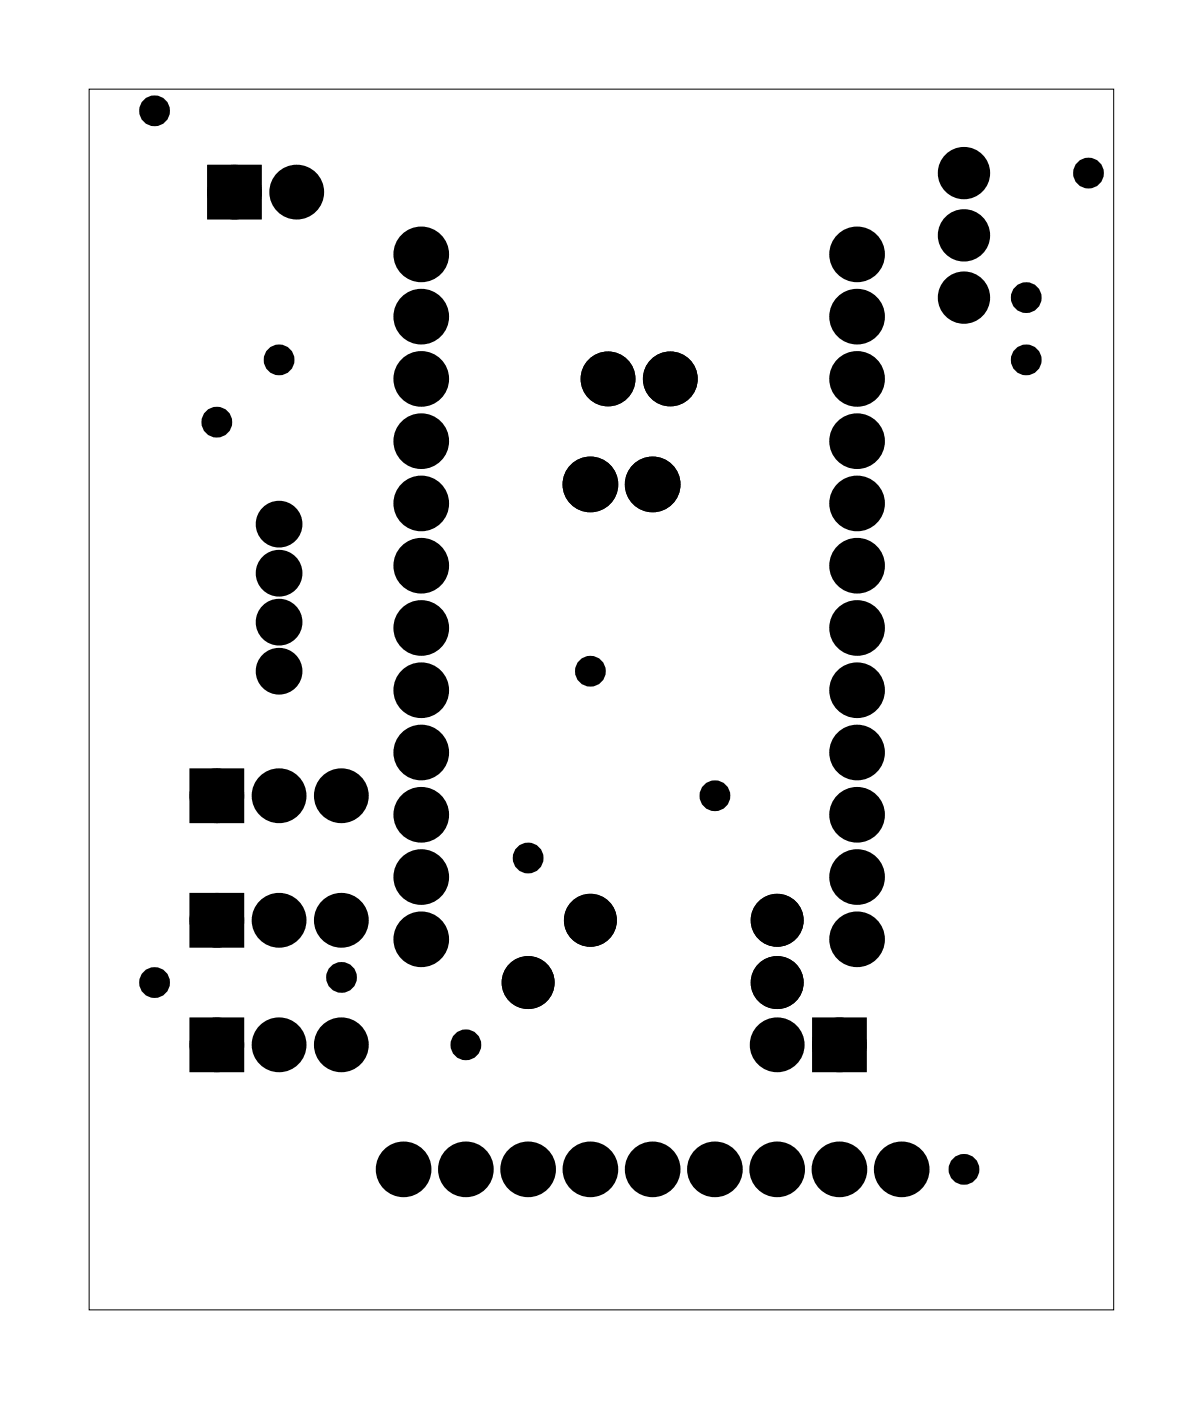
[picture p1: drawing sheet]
<svg xmlns="http://www.w3.org/2000/svg" width="49mm" height="57mm" viewBox="0 0 49 57" stroke-linecap="round" stroke-linejoin="round" font-family="sans-serif">
<path d="M3.6 3.6h41.8v49.8h-41.8z" fill="none" stroke="#000" stroke-width=".04"/>
<g fill="#000">
<circle cx="6.3" cy="4.5" r=".35"/>
<circle cx="8.8" cy="17.2" r=".35"/>
<circle cx="9.6" cy="7.8" r=".74"/>
<circle cx="11.4" cy="14.7" r=".35"/>
<circle cx="12.1" cy="7.8" r=".74"/>
<circle cx="17.2" cy="18" r=".75"/>
<circle cx="17.2" cy="15.5" r=".75"/>
<circle cx="17.2" cy="10.4" r=".75"/>
<circle cx="17.2" cy="12.9" r=".75"/>
<circle cx="24.1" cy="19.8" r=".75"/>
<circle cx="24.8" cy="15.5" r=".74"/>
<circle cx="26.6" cy="19.8" r=".75"/>
<circle cx="27.3" cy="15.5" r=".74"/>
<circle cx="35" cy="15.5" r=".75"/>
<circle cx="35" cy="12.9" r=".75"/>
<circle cx="35" cy="10.4" r=".75"/>
<circle cx="35" cy="18" r=".75"/>
<circle cx="39.3" cy="7.1" r=".72"/>
<circle cx="39.3" cy="9.6" r=".72"/>
<circle cx="39.3" cy="12.1" r=".72"/>
<circle cx="41.9" cy="12.1" r=".35"/>
<circle cx="41.9" cy="14.7" r=".35"/>
<circle cx="44.4" cy="7.1" r=".35"/>
<circle cx="8.8" cy="37.5" r=".74"/>
<circle cx="8.8" cy="32.5" r=".74"/>
<circle cx="11.4" cy="37.5" r=".74"/>
<circle cx="11.4" cy="27.4" r=".57"/>
<circle cx="11.4" cy="25.4" r=".57"/>
<circle cx="11.4" cy="23.4" r=".57"/>
<circle cx="11.4" cy="21.4" r=".57"/>
<circle cx="11.4" cy="32.5" r=".74"/>
<circle cx="13.9" cy="37.5" r=".74"/>
<circle cx="13.9" cy="32.5" r=".74"/>
<circle cx="13.9" cy="39.9" r=".35"/>
<circle cx="17.2" cy="25.6" r=".75"/>
<circle cx="17.2" cy="33.2" r=".75"/>
<circle cx="17.2" cy="28.2" r=".75"/>
<circle cx="17.2" cy="35.8" r=".75"/>
<circle cx="17.2" cy="30.7" r=".75"/>
<circle cx="17.2" cy="38.3" r=".75"/>
<circle cx="17.2" cy="20.5" r=".75"/>
<circle cx="17.2" cy="23.1" r=".75"/>
<circle cx="21.5" cy="35" r=".35"/>
<circle cx="24.1" cy="37.5" r=".7"/>
<circle cx="24.1" cy="27.4" r=".35"/>
<circle cx="29.2" cy="32.5" r=".35"/>
<circle cx="31.7" cy="37.5" r=".7"/>
<circle cx="35" cy="25.6" r=".75"/>
<circle cx="35" cy="28.2" r=".75"/>
<circle cx="35" cy="35.8" r=".75"/>
<circle cx="35" cy="33.2" r=".75"/>
<circle cx="35" cy="38.3" r=".75"/>
<circle cx="35" cy="30.7" r=".75"/>
<circle cx="35" cy="20.5" r=".75"/>
<circle cx="35" cy="23.1" r=".75"/>
<circle cx="6.3" cy="40.1" r=".35"/>
<circle cx="8.8" cy="42.6" r=".74"/>
<circle cx="11.4" cy="42.6" r=".74"/>
<circle cx="13.9" cy="42.6" r=".74"/>
<circle cx="16.5" cy="47.7" r=".75"/>
<circle cx="19" cy="47.7" r=".75"/>
<circle cx="19" cy="42.6" r=".35"/>
<circle cx="21.5" cy="40.1" r=".7"/>
<circle cx="21.5" cy="47.7" r=".75"/>
<circle cx="24.1" cy="47.7" r=".75"/>
<circle cx="26.6" cy="47.7" r=".75"/>
<circle cx="29.2" cy="47.7" r=".75"/>
<circle cx="31.7" cy="42.6" r=".74"/>
<circle cx="31.7" cy="40.1" r=".7"/>
<circle cx="31.7" cy="47.7" r=".75"/>
<circle cx="34.2" cy="42.6" r=".74"/>
<circle cx="34.2" cy="47.7" r=".75"/>
<circle cx="36.8" cy="47.7" r=".75"/>
<circle cx="39.3" cy="47.7" r=".35"/>
</g>
<g fill="none" stroke="#000" stroke-width=".69" stroke-linecap="butt">
<circle cx="39.3" cy="7.1" r=".72"/>
<circle cx="39.3" cy="9.6" r=".72"/>
<circle cx="39.3" cy="12.1" r=".72"/>
</g>
<g fill="none" stroke="#000" stroke-width=".55">
<circle cx="6.3" cy="4.5" r=".35"/>
<circle cx="8.8" cy="17.2" r=".35"/>
<circle cx="11.4" cy="14.7" r=".35"/>
<circle cx="41.9" cy="12.1" r=".35"/>
<circle cx="41.9" cy="14.7" r=".35"/>
<circle cx="44.4" cy="7.1" r=".35"/>
<circle cx="13.9" cy="39.9" r=".35"/>
<circle cx="21.5" cy="35" r=".35"/>
<circle cx="24.1" cy="27.4" r=".35"/>
<circle cx="29.2" cy="32.5" r=".35"/>
<circle cx="6.3" cy="40.1" r=".35"/>
<circle cx="19" cy="42.6" r=".35"/>
<circle cx="39.3" cy="47.7" r=".35"/>
</g>
<g fill="none" stroke="#000" stroke-width=".76" stroke-linecap="butt">
<path d="M8.8 7.1h1.5v1.5h-1.5zM8.1 36.8h1.5v1.5h-1.5zM8.1 31.7h1.5v1.5h-1.5zM8.1 41.9h1.5v1.5h-1.5zM33.5 41.9h1.5v1.5h-1.5z"/>
<circle cx="9.6" cy="7.8" r=".74"/>
<circle cx="12.1" cy="7.8" r=".74"/>
<circle cx="17.2" cy="12.9" r=".75"/>
<circle cx="17.2" cy="10.4" r=".75"/>
<circle cx="17.2" cy="15.5" r=".75"/>
<circle cx="17.2" cy="18" r=".75"/>
<circle cx="24.1" cy="19.8" r=".75"/>
<circle cx="24.8" cy="15.5" r=".74"/>
<circle cx="26.6" cy="19.8" r=".75"/>
<circle cx="27.3" cy="15.5" r=".74"/>
<circle cx="35" cy="12.9" r=".75"/>
<circle cx="35" cy="10.4" r=".75"/>
<circle cx="35" cy="18" r=".75"/>
<circle cx="35" cy="15.5" r=".75"/>
<circle cx="8.8" cy="37.5" r=".74"/>
<circle cx="8.8" cy="32.5" r=".74"/>
<circle cx="11.4" cy="37.5" r=".74"/>
<circle cx="11.4" cy="32.5" r=".74"/>
<circle cx="11.4" cy="23.4" r=".57"/>
<circle cx="11.4" cy="21.4" r=".57"/>
<circle cx="11.4" cy="27.4" r=".57"/>
<circle cx="11.4" cy="25.4" r=".57"/>
<circle cx="13.9" cy="37.5" r=".74"/>
<circle cx="13.9" cy="32.5" r=".74"/>
<circle cx="17.2" cy="30.7" r=".75"/>
<circle cx="17.2" cy="35.8" r=".75"/>
<circle cx="17.2" cy="38.3" r=".75"/>
<circle cx="17.2" cy="33.2" r=".75"/>
<circle cx="17.2" cy="28.2" r=".75"/>
<circle cx="17.2" cy="25.6" r=".75"/>
<circle cx="17.2" cy="23.1" r=".75"/>
<circle cx="17.2" cy="20.5" r=".75"/>
<circle cx="24.1" cy="37.5" r=".7"/>
<circle cx="31.7" cy="37.5" r=".7"/>
<circle cx="35" cy="30.7" r=".75"/>
<circle cx="35" cy="38.3" r=".75"/>
<circle cx="35" cy="35.8" r=".75"/>
<circle cx="35" cy="33.2" r=".75"/>
<circle cx="35" cy="23.1" r=".75"/>
<circle cx="35" cy="25.6" r=".75"/>
<circle cx="35" cy="20.5" r=".75"/>
<circle cx="35" cy="28.2" r=".75"/>
<circle cx="8.8" cy="42.6" r=".74"/>
<circle cx="11.4" cy="42.6" r=".74"/>
<circle cx="13.9" cy="42.6" r=".74"/>
<circle cx="16.5" cy="47.7" r=".75"/>
<circle cx="19" cy="47.7" r=".75"/>
<circle cx="21.5" cy="40.1" r=".7"/>
<circle cx="21.5" cy="47.7" r=".75"/>
<circle cx="24.1" cy="47.7" r=".75"/>
<circle cx="26.6" cy="47.7" r=".75"/>
<circle cx="29.2" cy="47.7" r=".75"/>
<circle cx="31.7" cy="42.6" r=".74"/>
<circle cx="31.7" cy="40.1" r=".7"/>
<circle cx="31.7" cy="47.7" r=".75"/>
<circle cx="34.2" cy="42.6" r=".74"/>
<circle cx="34.2" cy="47.7" r=".75"/>
<circle cx="36.8" cy="47.7" r=".75"/>
</g>
<path d="M8.8 7.1h1.5v1.5h-1.5zM8.1 36.8h1.5v1.5h-1.5zM8.1 31.7h1.5v1.5h-1.5zM8.1 41.9h1.5v1.5h-1.5zM33.5 41.9h1.5v1.5h-1.5z" fill="#000"/>
</svg>
